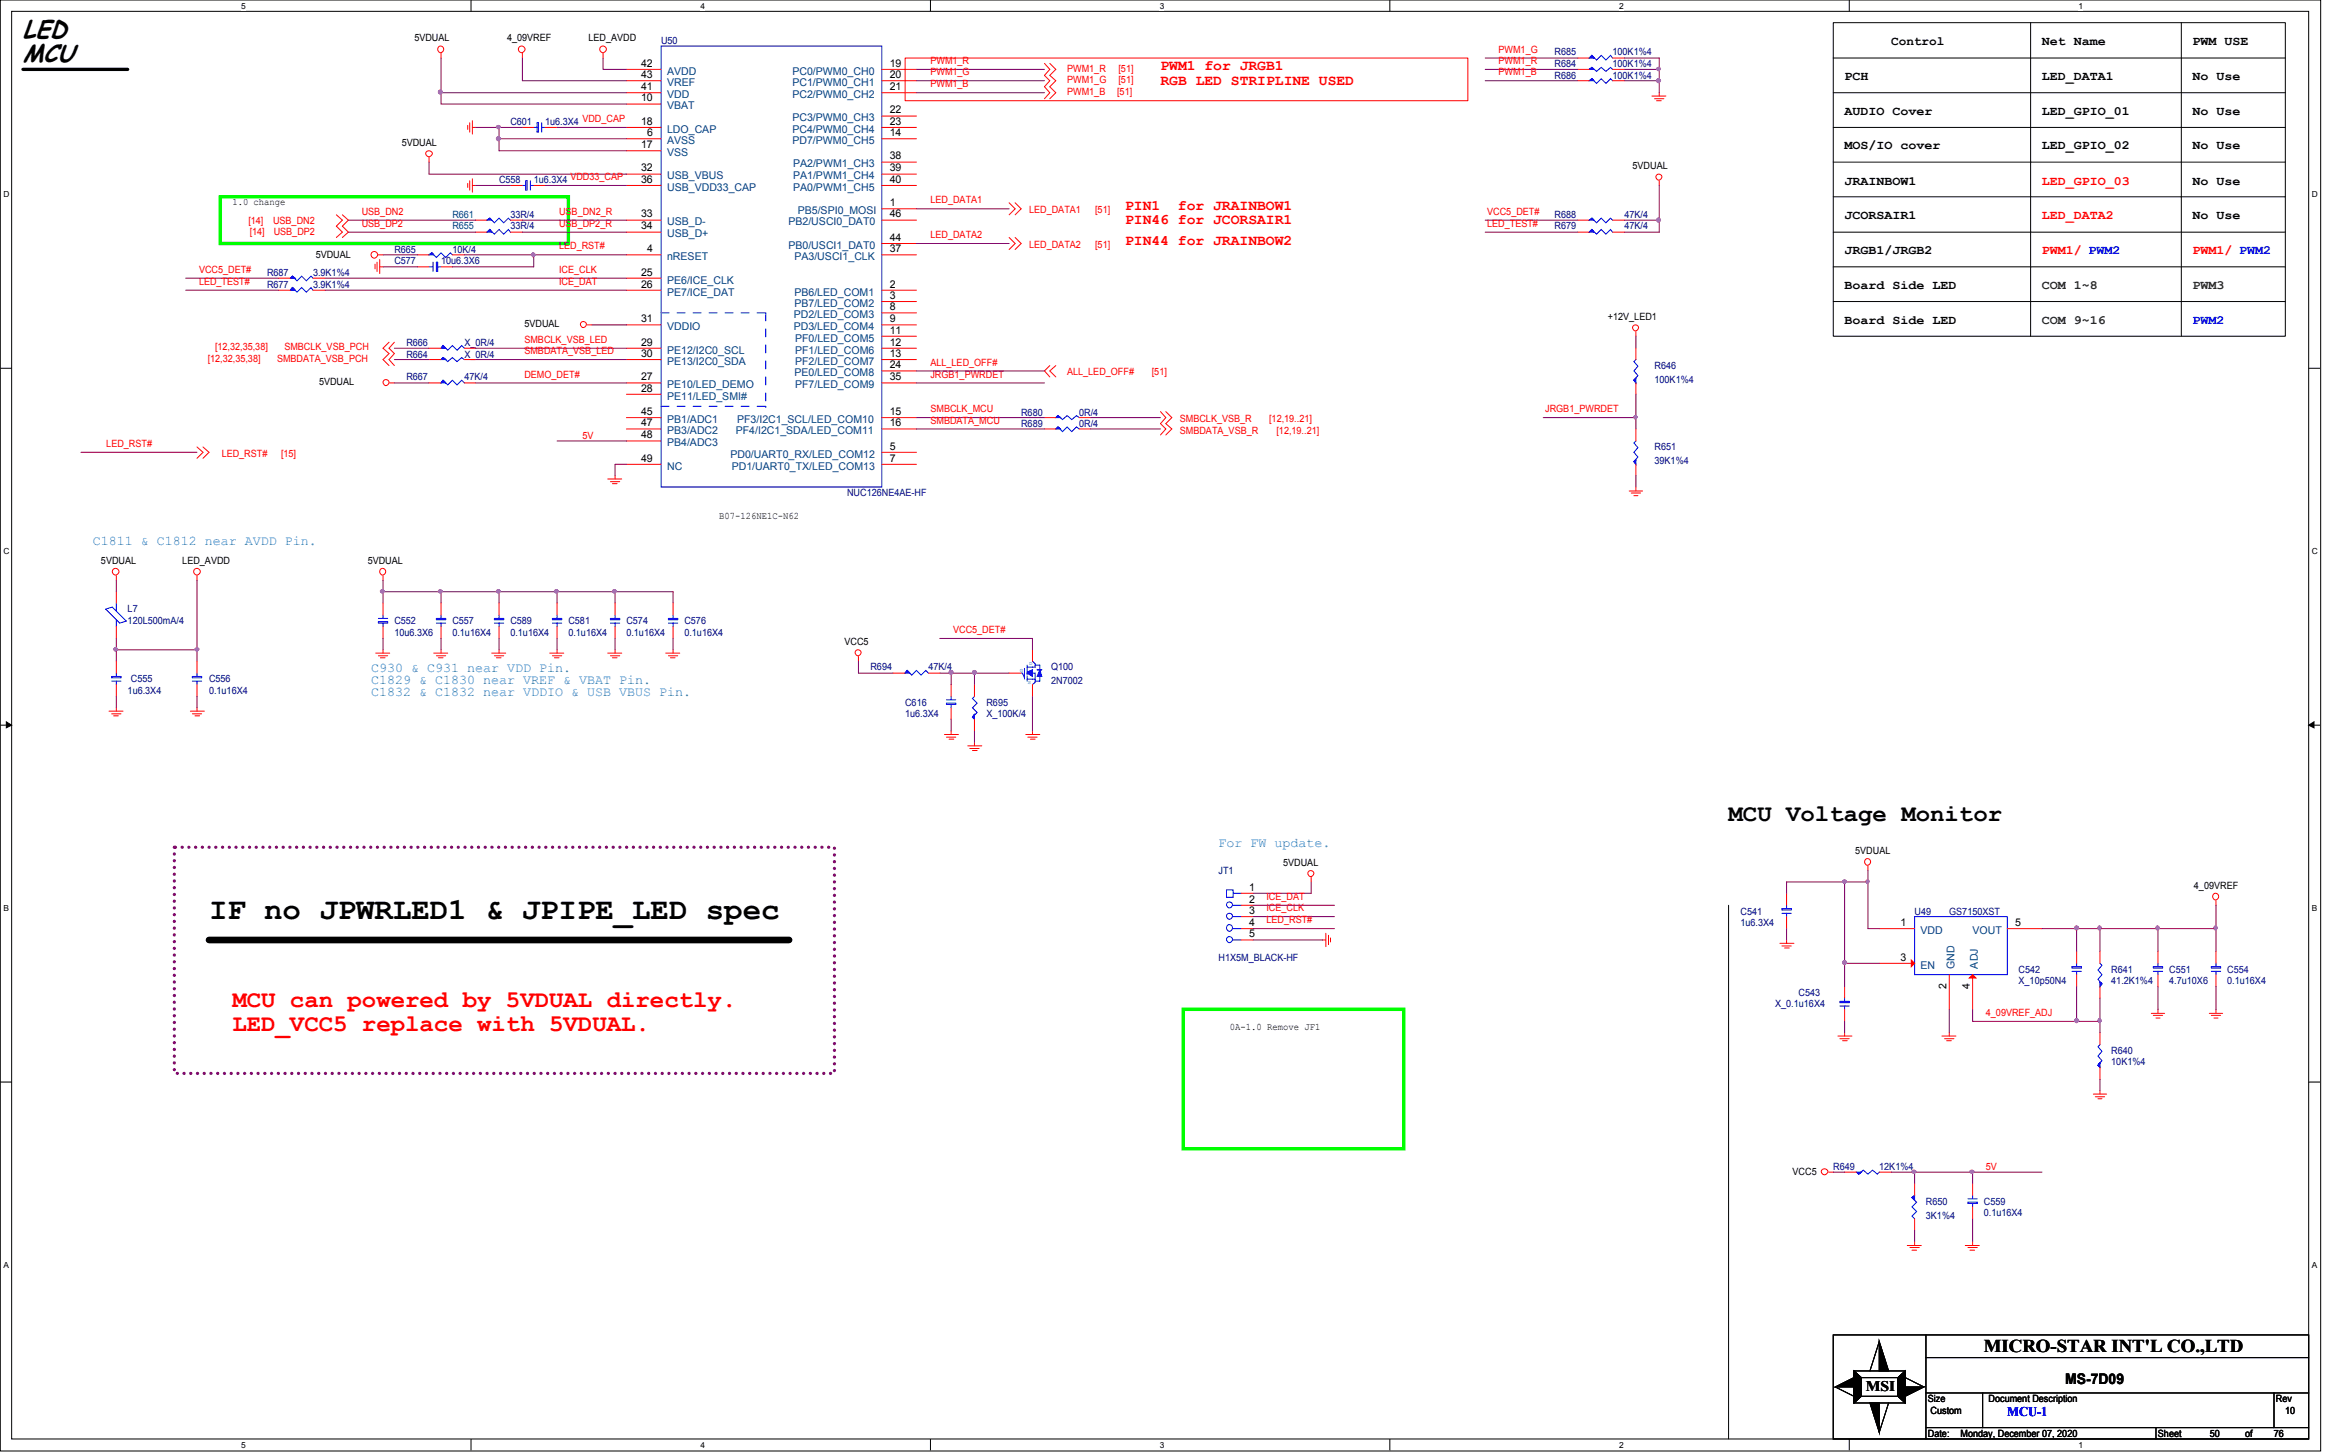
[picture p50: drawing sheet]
<svg xmlns="http://www.w3.org/2000/svg" width="296mm" height="185mm" viewBox="0 0 296 185" stroke-linecap="round" stroke-linejoin="round" font-family="sans-serif">
<defs><g id="words">
<text font-size="3.9" x="26.5" y="116.6">IF no JPWRLED1 &amp; JPIPE_LED spec</text>
<g font-size="3.2">
<text x="2.9" y="4.8">LED</text>
<text x="2.9" y="7.9">MCU</text>
</g>
<text font-size="3" x="219.5" y="104.1">MCU Voltage Monitor</text>
<g font-size="3" fill="#f00">
<text x="29.5" y="127.8">MCU can powered by 5VDUAL directly.</text>
<text x="29.5" y="130.8">LED_VCC5 replace with 5VDUAL.</text>
</g>
<text font-size="2.3" x="251.9" y="171.5">MICRO-STAR INT'L CO.,LTD</text>
<g font-size="1.9" fill="#f00">
<text x="147.4" y="8.9">PWM1 for JRGB1</text>
<text x="147.4" y="10.8">RGB LED STRIPLINE USED</text>
<text x="142.9" y="26.7">PIN1</text>
<text x="142.9" y="28.4">PIN46 for JCORSAIR1</text>
<text x="149.6" y="26.7">for JRAINBOW1</text>
<text x="142.9" y="31.1">PIN44 for JRAINBOW2</text>
</g>
<g font-size="1.9">
<text x="236.9" y="176.5">MSI</text>
<text x="262.3" y="175.6">MS-7D09</text>
</g>
<g font-size="1.7" fill="#0080ff">
<text x="11.8" y="69.2">C1811 &amp; C1812 near AVDD Pin.</text>
<text x="47.1" y="85.3">C930 &amp; C931 near VDD Pin.</text>
<text x="47.1" y="86.9">C1829 &amp; C1830 near VREF &amp; VBAT Pin.</text>
<text x="47.1" y="88.3">C1832 &amp; C1832 near VDDIO &amp; USB VBUS Pin.</text>
<text x="154.7" y="107.4">For FW update.</text>
</g>
<text font-size="1.7" fill="#00f" x="254.9" y="179.7">MCU-1</text>
<g font-size="1.6">
<text x="240.2" y="5.8">Control</text>
<text x="259.3" y="5.8">Net Name</text>
<text x="278.4" y="5.8">PWM USE</text>
<text x="234.2" y="10.2">PCH</text>
<text x="259.3" y="10.2">LED_DATA1</text>
<text x="278.4" y="10.2">No Use</text>
<text x="234.2" y="14.6">AUDIO Cover</text>
<text x="259.3" y="14.6">LED_GPIO_01</text>
<text x="278.4" y="14.6">No Use</text>
<text x="234.2" y="23.5">JRAINBOW1</text>
<text x="234.2" y="19">MOS/IO cover</text>
<text x="259.3" y="19">LED_GPIO_02</text>
<text x="278.4" y="23.5">No Use</text>
<text x="278.4" y="19">No Use</text>
<text x="234.2" y="27.9">JCORSAIR1</text>
<text x="278.4" y="27.9">No Use</text>
<text x="234.2" y="32.3">JRGB1/JRGB2</text>
<text x="234.2" y="36.7">Board Side LED</text>
<text x="234.2" y="41.1">Board Side LED</text>
</g>
<g font-size="1.6" fill="#f00">
<text x="259.3" y="23.5">LED_GPIO_03</text>
<text x="259.3" y="27.9">LED_DATA2</text>
<text x="259.3" y="32.3">PWM1/ PWM2</text>
<text x="278.4" y="32.3">PWM1/ PWM2</text>
</g>
<g font-size="1.6" fill="#008000">
<text x="259.3" y="36.7">COM 1~8</text>
<text x="259.3" y="41.1">COM 9~16</text>
<text x="278.4" y="36.7">PWM3</text>
</g>
<text font-size="1.6" fill="#00f" x="278.4" y="41.1">PWM2</text>
<g font-size="1.4">
<text x="81.4" y="9.9">43</text>
<text x="81.4" y="8.5">42</text>
<text x="81.4" y="11.4">41</text>
<text x="113" y="8.5">19</text>
<text x="113" y="9.9">20</text>
<text x="113" y="11.4">21</text>
<text x="81.4" y="15.8">18</text>
<text x="81.4" y="12.9">10</text>
<text x="82.2" y="17.3">6</text>
<text x="113" y="15.8">23</text>
<text x="113" y="17.3">14</text>
<text x="113" y="14.4">22</text>
<text x="81.4" y="18.8">17</text>
<text x="81.4" y="23.2">36</text>
<text x="81.4" y="21.8">32</text>
<text x="113" y="20.2">38</text>
<text x="113" y="21.8">39</text>
<text x="113" y="23.2">40</text>
<text x="81.4" y="29.1">34</text>
<text x="81.4" y="27.6">33</text>
<text x="113" y="26.2">1</text>
<text x="113" y="27.6">46</text>
<text x="81.4" y="35">25</text>
<text x="82.2" y="32">4</text>
<text x="113" y="32">37</text>
<text x="113" y="30.6">44</text>
<text x="81.4" y="40.9">31</text>
<text x="81.4" y="36.5">26</text>
<text x="113" y="39.4">8</text>
<text x="113" y="40.9">9</text>
<text x="113" y="36.5">2</text>
<text x="113" y="37.9">3</text>
<text x="81.4" y="43.9">29</text>
<text x="81.4" y="45.3">30</text>
<text x="113" y="46.7">24</text>
<text x="113" y="42.3">11</text>
<text x="113" y="43.9">12</text>
<text x="113" y="45.3">13</text>
<text x="81.4" y="52.7">45</text>
<text x="81.4" y="48.3">27</text>
<text x="81.4" y="49.7">28</text>
<text x="113" y="52.7">15</text>
<text x="113" y="48.3">35</text>
<text x="81.4" y="54.1">47</text>
<text x="81.4" y="55.6">48</text>
<text x="81.4" y="58.6">49</text>
<text x="113" y="58.6">7</text>
<text x="113" y="54.1">16</text>
<text x="113" y="57.1">5</text>
<text x="158.6" y="113">1</text>
<text x="158.6" y="114.6">2</text>
<text x="158.6" y="116">3</text>
<text x="158.6" y="117.5">4</text>
<text x="158.6" y="119">5</text>
<text x="241.3" y="117.5">1</text>
<text x="255.9" y="117.5">5</text>
<text x="241.3" y="121.9">3</text>
<text x="247.2" y="125.5" transform="rotate(-90 247.2 125.5)">2</text>
<text x="250.1" y="125.5" transform="rotate(-90 250.1 125.5)">4</text>
</g>
<g font-size="1.4" fill="#004080">
<text x="84.7" y="10.9">VREF</text>
<text x="84.7" y="9.5">AVDD</text>
<text x="100.6" y="9.5">PC0/PWM0_CH0</text>
<text x="100.6" y="10.9">PC1/PWM0_CH1</text>
<text x="84.7" y="16.8">LDO_CAP</text>
<text x="84.7" y="13.9">VBAT</text>
<text x="84.7" y="12.4">VDD</text>
<text x="100.6" y="16.8">PC4/PWM0_CH4</text>
<text x="100.6" y="15.4">PC3/PWM0_CH3</text>
<text x="100.6" y="12.4">PC2/PWM0_CH2</text>
<text x="84.7" y="18.3">AVSS</text>
<text x="84.7" y="19.8">VSS</text>
<text x="84.7" y="22.8">USB_VBUS</text>
<text x="100.6" y="18.3">PD7/PWM0_CH5</text>
<text x="100.7" y="21.3">PA2/PWM1_CH3</text>
<text x="100.7" y="22.8">PA1/PWM1_CH4</text>
<text x="84.7" y="28.6">USB_D-</text>
<text x="84.7" y="24.2">USB_VDD33_CAP</text>
<text x="100.1" y="28.6">PB2/USCI0_DAT0</text>
<text x="100.7" y="24.2">PA0/PWM1_CH5</text>
<text x="101.3" y="27.2">PB5/SPI0_MOSI</text>
<text x="84.7" y="33">nRESET</text>
<text x="84.7" y="30.1">USB_D+</text>
<text x="84.7" y="36">PE6/ICE_CLK</text>
<text x="100.1" y="31.6">PB0/USCI1_DAT0</text>
<text x="100.9" y="33">PA3/USCI1_CLK</text>
<text x="84.7" y="41.9">VDDIO</text>
<text x="84.7" y="37.5">PE7/ICE_DAT</text>
<text x="100.8" y="40.4">PD2/LED_COM3</text>
<text x="100.8" y="41.9">PD3/LED_COM4</text>
<text x="100.9" y="37.5">PB6/LED_COM1</text>
<text x="100.9" y="38.9">PB7/LED_COM2</text>
<text x="84.7" y="44.9">PE12/I2C0_SCL</text>
<text x="84.7" y="46.3">PE13/I2C0_SDA</text>
<text x="100.9" y="47.8">PE0/LED_COM8</text>
<text x="101" y="43.3">PF0/LED_COM5</text>
<text x="101" y="44.9">PF1/LED_COM6</text>
<text x="101" y="46.3">PF2/LED_COM7</text>
<text x="84.7" y="53.7">PB1/ADC1</text>
<text x="84.7" y="49.3">PE10/LED_DEMO</text>
<text x="84.7" y="50.7">PE11/LED_SMI#</text>
<text x="93.6" y="53.7">PF3/I2C1_SCL/LED_COM10</text>
<text x="101" y="49.3">PF7/LED_COM9</text>
<text x="84.7" y="55.1">PB3/ADC2</text>
<text x="84.7" y="56.6">PB4/ADC3</text>
<text x="84.7" y="59.6">NC</text>
<text x="92.7" y="58.1">PD0/UART0_RX/LED_COM12</text>
<text x="92.9" y="59.6">PD1/UART0_TX/LED_COM13</text>
<text x="93.4" y="55.1">PF4/I2C1_SDA/LED_COM11</text>
<text x="243.9" y="118.5">VDD</text>
<text x="250.5" y="118.5">VOUT</text>
<text x="243.9" y="122.9">EN</text>
<text x="248.2" y="122.9" transform="rotate(-90 248.2 122.9)">GND</text>
<text x="251.2" y="122.9" transform="rotate(-90 251.2 122.9)">ADJ</text>
</g>
<g font-size="1.3">
<text x="52.6" y="5.2">5VDUAL</text>
<text x="64.4" y="5.2">4_09VREF</text>
<text x="74.7" y="5.2">LED_AVDD</text>
<text x="51" y="18.5">5VDUAL</text>
<text x="207.3" y="21.5">5VDUAL</text>
<text x="29.5" y="26.1">1.0 change</text>
<text x="40.1" y="32.7">5VDUAL</text>
<text x="66.6" y="41.5">5VDUAL</text>
<text x="204.2" y="40.6">+12V_LED1</text>
<text x="40.5" y="48.9">5VDUAL</text>
<text x="91.3" y="65.9">B07-126NE1C-N62</text>
<text x="12.8" y="71.5">5VDUAL</text>
<text x="23.2" y="71.5">LED_AVDD</text>
<text x="46.7" y="71.5">5VDUAL</text>
<text x="107.2" y="81.9">VCC5</text>
<text x="162.9" y="109.9">5VDUAL</text>
<text x="235.6" y="108.4">5VDUAL</text>
<text x="278.6" y="112.9">4_09VREF</text>
<text x="156.2" y="130.7">0A-1.0 Remove JF1</text>
<text x="227.6" y="149.1">VCC5</text>
<text x="244.8" y="178">Size</text>
<text x="245.1" y="179.4">Custom</text>
<text x="252.5" y="178">Document Description</text>
<text x="289" y="178">Rev</text>
<text x="290.2" y="179.4">10</text>
<text x="244.8" y="182.4">Date:</text>
<text x="249" y="182.4">Monday, December 07, 2020</text>
<text x="274" y="182.4">Sheet</text>
<text x="280.6" y="182.4">50</text>
<text x="285.1" y="182.4">of</text>
<text x="288.8" y="182.4">76</text>
</g>
<g font-size="1.3" fill="#000080">
<text x="83.9" y="5.6">U50</text>
<text x="197.4" y="10">R686</text>
<text x="197.4" y="7">R685</text>
<text x="197.4" y="8.6">R684</text>
<text x="204.8" y="10">100K1%4</text>
<text x="204.8" y="7">100K1%4</text>
<text x="204.8" y="8.6">100K1%4</text>
<text x="64.8" y="15.9">C601</text>
<text x="69.2" y="15.9">1u6.3X4</text>
<text x="63.4" y="23.3">C558</text>
<text x="67.8" y="23.3">1u6.3X4</text>
<text x="64.8" y="29.1">33R/4</text>
<text x="64.8" y="27.7">33R/4</text>
<text x="197.4" y="27.7">R688</text>
<text x="197.4" y="29.1">R679</text>
<text x="206.3" y="27.7">47K/4</text>
<text x="206.3" y="29.1">47K/4</text>
<text x="33.9" y="35.1">R687</text>
<text x="39.7" y="35.1">3.9K1%4</text>
<text x="50.1" y="32.1">R665</text>
<text x="50.1" y="33.5">C577</text>
<text x="56" y="33.5">10u6.3X6</text>
<text x="57.4" y="32.1">10K/4</text>
<text x="33.9" y="36.5">R677</text>
<text x="39.7" y="36.5">3.9K1%4</text>
<text x="51.6" y="45.4">R664</text>
<text x="51.6" y="43.9">R666</text>
<text x="59" y="45.4">X_0R/4</text>
<text x="59" y="43.9">X_0R/4</text>
<text x="210.1" y="46.8">R646</text>
<text x="51.6" y="48.3">R667</text>
<text x="59" y="48.3">47K/4</text>
<text x="129.7" y="52.7">R680</text>
<text x="137" y="52.7">0R/4</text>
<text x="210.1" y="48.6">100K1%4</text>
<text x="129.7" y="54.2">R689</text>
<text x="137" y="54.2">0R/4</text>
<text x="210.1" y="57.1">R651</text>
<text x="210.1" y="58.9">39K1%4</text>
<text x="107.6" y="63">NUC126NE4AE-HF</text>
<text x="16.2" y="77.7">L7</text>
<text x="16.2" y="79.2">120L500mA/4</text>
<text x="50.1" y="79.2">C552</text>
<text x="50.1" y="80.7">10u6.3X6</text>
<text x="57.4" y="79.2">C557</text>
<text x="57.4" y="80.7">0.1u16X4</text>
<text x="64.8" y="79.2">C589</text>
<text x="64.8" y="80.7">0.1u16X4</text>
<text x="72.2" y="79.2">C581</text>
<text x="72.2" y="80.7">0.1u16X4</text>
<text x="79.5" y="79.2">C574</text>
<text x="79.5" y="80.7">0.1u16X4</text>
<text x="86.9" y="79.2">C576</text>
<text x="86.9" y="80.7">0.1u16X4</text>
<text x="16.2" y="88.1">1u6.3X4</text>
<text x="16.6" y="86.6">C555</text>
<text x="26.5" y="86.6">C556</text>
<text x="26.5" y="88.1">0.1u16X4</text>
<text x="110.5" y="85.1">R694</text>
<text x="114.9" y="89.6">C616</text>
<text x="117.9" y="85.1">47K/4</text>
<text x="125.3" y="89.6">R695</text>
<text x="133.5" y="85.1">Q100</text>
<text x="133.5" y="86.9">2N7002</text>
<text x="114.9" y="91">1u6.3X4</text>
<text x="125.3" y="91">X_100K/4</text>
<text x="154.7" y="110.9">JT1</text>
<text x="221" y="116.1">C541</text>
<text x="221" y="117.5">1u6.3X4</text>
<text x="243.1" y="116.1">U49</text>
<text x="247.5" y="116.1">GS7150XST</text>
<text x="154.7" y="121.9">H1X5M_BLACK-HF</text>
<text x="256.3" y="123.4">C542</text>
<text x="256.3" y="124.9">X_10p50N4</text>
<text x="268.1" y="123.4">R641</text>
<text x="268.1" y="124.9">41.2K1%4</text>
<text x="275.5" y="123.4">C551</text>
<text x="275.5" y="124.9">4.7u10X6</text>
<text x="282.8" y="123.4">C554</text>
<text x="282.8" y="124.9">0.1u16X4</text>
<text x="225.4" y="127.8">X_0.1u16X4</text>
<text x="228.4" y="126.4">C543</text>
<text x="268.1" y="133.8">R640</text>
<text x="268.1" y="135.2">10K1%4</text>
<text x="232.8" y="148.5">R649</text>
<text x="238.6" y="148.5">12K1%4</text>
<text x="244.6" y="152.9">R650</text>
<text x="244.6" y="154.7">3K1%4</text>
<text x="251.9" y="152.9">C559</text>
<text x="251.9" y="154.3">0.1u16X4</text>
</g>
<g font-size="1.3" fill="#f00">
<text x="118.1" y="8.1">PWM1_R</text>
<text x="118.1" y="9.6">PWM1_G</text>
<text x="118.1" y="11.1">PWM1_B</text>
<text x="135.5" y="9.1">PWM1_R</text>
<text x="135.5" y="10.6">PWM1_G</text>
<text x="142" y="9.1">[51]</text>
<text x="142" y="10.6">[51]</text>
<text x="190.3" y="6.7">PWM1_G</text>
<text x="190.3" y="8.1">PWM1_R</text>
<text x="190.3" y="9.6">PWM1_B</text>
<text x="74" y="15.5">VDD_CAP</text>
<text x="135.5" y="12">PWM1_B</text>
<text x="141.9" y="12">[51]</text>
<text x="72.4" y="22.9">VDD33_CAP</text>
<text x="31.5" y="28.4">[14]</text>
<text x="31.7" y="29.9">[14]</text>
<text x="34.7" y="28.4">USB_DN2</text>
<text x="34.8" y="29.9">USB_DP2</text>
<text x="45.9" y="27.3">USB_DN2</text>
<text x="45.9" y="28.8">USB_DP2</text>
<text x="71" y="28.8">USB_DP2_R</text>
<text x="71" y="27.3">USB_DN2_R</text>
<text x="118.1" y="25.8">LED_DATA1</text>
<text x="130.7" y="27.1">LED_DATA1</text>
<text x="139.1" y="27.1">[51]</text>
<text x="188.8" y="27.3">VCC5_DET#</text>
<text x="188.8" y="28.8">LED_TEST#</text>
<text x="25.3" y="34.6">VCC5_DET#</text>
<text x="71" y="31.7">LED_RST#</text>
<text x="71" y="34.6">ICE_CLK</text>
<text x="118.1" y="30.2">LED_DATA2</text>
<text x="130.7" y="31.5">LED_DATA2</text>
<text x="139.1" y="31.5">[51]</text>
<text x="25.3" y="36.2">LED_TEST#</text>
<text x="71" y="36.2">ICE_DAT</text>
<text x="26.4" y="46">[12,32,35,38]</text>
<text x="27.3" y="44.4">[12,32,35,38]</text>
<text x="35.2" y="46">SMBDATA_VSB_PCH</text>
<text x="36.1" y="44.4">SMBCLK_VSB_PCH</text>
<text x="66.6" y="43.5">SMBCLK_VSB_LED</text>
<text x="66.6" y="45">SMBDATA_VSB_LED</text>
<text x="66.6" y="47.9">DEMO_DET#</text>
<text x="118.1" y="47.9">JRGB1_PWRDET</text>
<text x="118.1" y="46.4">ALL_LED_OFF#</text>
<text x="135.5" y="47.6">ALL_LED_OFF#</text>
<text x="146.3" y="47.6">[51]</text>
<text x="118.1" y="52.3">SMBCLK_MCU</text>
<text x="118.1" y="53.8">SMBDATA_MCU</text>
<text x="149.8" y="53.6">SMBCLK_VSB_R</text>
<text x="161.2" y="53.6">[12,19..21]</text>
<text x="196.2" y="52.3">JRGB1_PWRDET</text>
<text x="13.5" y="56.7">LED_RST#</text>
<text x="28.1" y="58">LED_RST#</text>
<text x="35.7" y="58">[15]</text>
<text x="74" y="55.7">5V</text>
<text x="149.8" y="55">SMBDATA_VSB_R</text>
<text x="162.1" y="55">[12,19..21]</text>
<text x="121" y="80.3">VCC5_DET#</text>
<text x="160.8" y="115.7">ICE_CLK</text>
<text x="160.8" y="117.2">LED_RST#</text>
<text x="160.8" y="114.2">ICE_DAT</text>
<text x="252.2" y="128.9">4_09VREF_ADJ</text>
<text x="252.2" y="148.5">5V</text>
</g>
<g font-size="1.3" fill="#004080">
<text x="57.4" y="29.1">R655</text>
<text x="57.4" y="27.7">R661</text>
</g>
<g font-size="1.1">
<text x="30.6" y="1.1">5</text>
<text x="88.9" y="1.1">4</text>
<text x="147.3" y="1.1">3</text>
<text x="205.6" y="1.1">2</text>
<text x="263.9" y="1.1">1</text>
<text x=".5" y="25">D</text>
<text x="293.6" y="25">D</text>
<text x=".5" y="70.3">C</text>
<text x="293.6" y="70.3">C</text>
<text x=".5" y="115.6">B</text>
<text x="293.6" y="115.6">B</text>
<text x=".5" y="160.9">A</text>
<text x="293.6" y="160.9">A</text>
<text x="30.6" y="183.7">5</text>
<text x="88.9" y="183.7">4</text>
<text x="147.3" y="183.7">3</text>
<text x="205.6" y="183.7">2</text>
<text x="263.9" y="183.7">1</text>
</g>
<g font-size=".7" fill="#00f">
<text x="129.5" y="85.3">G</text>
<text x="130.5" y="86.8">S</text>
<text x="130.7" y="84.4">D</text>
</g>
</g></defs>
<path d="M0 0h294.7v184.2h-294.7zM1.5 1.4h291.7v181.2h-291.7z" fill="none" stroke="#000" stroke-width=".13"/>
<g fill="#fff">
<path d="M30.6 .2h.5v1.2h-.5z"/>
<path d="M30.6 182.8h.5v1.2h-.5z"/>
</g>
<path d="M59.8 0v1.4M59.8 182.6v1.5" fill="none" stroke="#000" stroke-width=".13"/>
<g fill="#fff">
<path d="M88.9 .2h.5v1.2h-.5z"/>
<path d="M88.9 182.8h.5v1.2h-.5z"/>
</g>
<path d="M118.2 0v1.4M118.2 182.6v1.5" fill="none" stroke="#000" stroke-width=".13"/>
<g fill="#fff">
<path d="M147.3 .2h.5v1.2h-.5z"/>
<path d="M147.3 182.8h.5v1.2h-.5z"/>
</g>
<path d="M176.5 0v1.4M176.5 182.6v1.5" fill="none" stroke="#000" stroke-width=".13"/>
<g fill="#fff">
<path d="M205.6 .2h.5v1.2h-.5z"/>
<path d="M205.6 182.8h.5v1.2h-.5z"/>
</g>
<path d="M234.8 0v1.4M234.8 182.6v1.5" fill="none" stroke="#000" stroke-width=".13"/>
<g fill="#fff">
<path d="M264 .2h.5v1.2h-.5z"/>
<path d="M264 182.8h.5v1.2h-.5z"/>
<path d="M.5 24h.6v1.2h-.6z"/>
<path d="M293.6 24h.6v1.2h-.6z"/>
<path d="M.5 69.3h.6v1.2h-.6z"/>
<path d="M293.6 69.3h.6v1.2h-.6z"/>
</g>
<path d="M0 46.7h1.5M293.2 46.7h1.4" fill="none" stroke="#000" stroke-width=".13"/>
<g fill="#fff">
<path d="M.5 114.6h.6v1.2h-.6z"/>
<path d="M293.6 114.6h.6v1.2h-.6z"/>
</g>
<path d="M0 92h1.5M.8 91.6l.7 .4-.7 .4zM293.2 92h1.4M293.2 92l.6-.4v.8z" fill="none" stroke="#000" stroke-width=".13"/>
<path d="M.8 91.6l.7 .4-.7 .4zM293.2 92l.6-.4v.8z" fill="#000"/>
<g fill="#fff">
<path d="M.5 159.9h.6v1.2h-.6z"/>
<path d="M293.6 159.9h.7v1.2h-.7z"/>
</g>
<g fill="none" stroke="#000" stroke-width=".13">
<path d="M232.8 7.4h57.4M232.8 11.8h57.4M232.8 16.2h57.4M232.8 2.9h57.4v39.8h-57.4zM257.9 2.9v39.8M277 2.9v39.8M232.8 20.6h57.4M232.8 25h57.4M232.8 29.5h57.4M232.8 33.9h57.4M232.8 38.3h57.4M219.5 114.9v67.7"/>
<path d="M0 137.3h1.5M293.2 137.3h1.4M232.8 169.4h60.4v13.2h-60.4zM233 176l2.4-1.2v1.2zM233 176l2.4 1.2M235.4 174l.9 .8v2.4l-.9 .9zM235.4 174l.9 .8M235.4 174h6.5v4.1h-6.5zM236.3 177.2l-.9 .9M236.3 174.8h4.7v2.4h-4.7zM237.4 178.1h1.2v3.7zM238.6 170.3l1.2 3.7h-1.2z"/>
<path d="M238.6 170.3l-1.2 3.7M239.8 178.1l-1.2 3.7M241 174.8l.9-.8v4.1l-.9-.9zM241 177.2l.9 .9M241.9 174.8l2.4 1.2M241.9 176h2.4l-2.4 1.2zM241.9 174l-.9 .8M244.6 172.3h48.6M244.6 169.4v13.2M244.6 176.8h48.6M251.8 176.8v4.4M288.8 176.8v4.4"/>
<path d="M244.6 181.2h48.6M273.8 181.2v1.4"/>
</g>
<path d="M2.9 8.8h13.3" fill="none" stroke="#000" stroke-width=".42"/>
<g fill="none" stroke="#f00" stroke-width=".13">
<path d="M54.5 20v.6M56 6.8v.6M59.4 15.9v.5M59.6 15.6v1.2M60 16.2h.4M60 15.3v1.7M66.3 6.8v.6M76.6 6.8v.6M114.9 7.4h71.5v5.4h-71.5zM132.6 8l.7 .8-.7 .8 .7 .6-.7 .8 .7 .8-.7 .7M133.3 8l.8 .8-.8 .8 .8 .6-.8 .8 .8 .8-.8 .7M209.8 12.2h1.7"/>
<path d="M210.1 12.5h1.2M210.4 12.8h.5M210.7 11.8v.4M42.7 27.3l.8 .6-.8 .8 .8 .8-.8 .6M43.5 27.3l.7 .6-.7 .8 .7 .8-.7 .6M47.6 33.5v.6M47.9 33.3v1.2M48 32.3h.6M48.2 33.9h.4M48.2 32.9v1.8M59.4 23.3v.5M59.6 22.9v1.2"/>
<path d="M60 23.5h.4M60 22.7v1.7M128.1 25.7l.8 .8-.8 .8M128.1 30.1l.8 .8-.8 .8M128.9 25.7l.8 .8-.8 .8M128.9 30.1l.8 .8-.8 .8M210.7 22.9v.6M25 56.7l.8 .7-.8 .8M25.8 56.7l.7 .7-.7 .8M49.4 43.4l-.8 .8 .8 .7-.8 .7 .8 .8M49.5 48.6h.6M50.1 43.4l-.7 .8 .7 .7-.7 .7 .7 .8"/>
<path d="M74.5 41.2h.6M133.3 46.4l-.7 .7 .7 .7M134.1 46.4l-.8 .7 .8 .7M147.4 52.2l.6 .8-.6 .8 .6 .6-.6 .8M148 52.2l.8 .8-.8 .8 .8 .6-.8 .8M207.7 42.1v.6M14.8 73.1v.6M25 73.1v.6M48.6 73.1v.6M77.2 60.8h1.8M77.5 61.1h1.2M77.8 61.4h.6"/>
<path d="M78.1 60.4v.4M206.9 62.3h1.7M207.1 62.6h1.2M207.5 62.9h.5M207.7 61.8v.5M13.8 90.3h1.8M14.2 90.6h1.2M14.4 90.8h.6M14.8 89.8v.5M24.2 90.3h1.7M24.4 90.6h1.2M24.8 90.8h.6"/>
<path d="M25 89.8v.5M47.7 82.9h1.8M48 83.2h1.2M48.3 83.5h.6M48.6 82.5v.4M55.1 82.9h1.8M55.4 83.2h1.2M55.7 83.5h.6M56 82.5v.4M62.4 82.9h1.8M62.8 83.2h1.2M63 83.5h.6"/>
<path d="M63.4 82.5v.4M69.8 82.9h1.8M70.1 83.2h1.2M70.4 83.5h.6M70.7 82.5v.4M77.2 82.9h1.8M77.5 83.2h1.2M77.8 83.5h.6M78.1 82.5v.4M84.5 82.9h1.8M84.9 83.2h1.2M85.1 83.5h.6"/>
<path d="M85.5 82.5v.4M109 83.3v.6M119.9 93.2h1.8M120.2 93.6h1.2M120.5 93.8h.6M120.8 92.8v.4M122.9 94.7h1.8M123.1 95h1.2M123.5 95.3h.6M123.7 94.2v.5M130.3 93.2h1.7M130.5 93.6h1.2"/>
<path d="M130.9 93.8h.5M131.1 92.8v.4M166.5 111.3v.6M167.9 119.3h.5M168.4 118.5v1.6M168.7 118.7v1.2M169 119v.6M226 119.7h1.8M226.9 119.3v.4M237.2 109.9v.6M281.4 114.3v.6M226.3 120.1h1.2"/>
<path d="M226.6 120.3h.6M233.4 131.5h1.8M233.6 131.8h1.2M234 132.1h.6M234.2 131.1v.4M246.6 131.5h1.8M246.9 131.8h1.2M247.2 132.1h.6M247.5 131.1v.4M265.8 138.9h1.7M266.1 139.2h1.2M266.4 139.4h.5"/>
<path d="M266.7 138.4v.5M273.2 128.6h1.7M273.4 128.9h1.2M273.8 129.2h.5M274 128.1v.5M280.5 128.6h1.7M280.8 128.9h1.2M281.1 129.2h.5M281.4 128.1v.5M232.2 148.8h.6M242.2 158.1h1.8M242.5 158.3h1.2"/>
<path d="M242.8 158.7h.6M243.1 157.6v.5M249.6 158.1h1.7M249.9 158.3h1.2M250.2 158.7h.5M250.5 157.6v.5"/>
<circle cx="54.5" cy="19.5" r=".4"/>
<circle cx="55.9" cy="6.3" r=".4"/>
<circle cx="66.2" cy="6.3" r=".42"/>
<circle cx="76.6" cy="6.3" r=".42"/>
<circle cx="47.5" cy="32.3" r=".42"/>
<circle cx="210.7" cy="22.5" r=".38"/>
<circle cx="49" cy="48.5" r=".38"/>
<circle cx="74.1" cy="41.2" r=".38"/>
<circle cx="207.7" cy="41.6" r=".38"/>
<circle cx="14.7" cy="72.6" r=".42"/>
<circle cx="25" cy="72.6" r=".42"/>
<circle cx="48.6" cy="72.6" r=".4"/>
<circle cx="109" cy="82.8" r=".38"/>
<circle cx="166.5" cy="110.9" r=".38"/>
<circle cx="237.1" cy="109.4" r=".4"/>
<circle cx="281.3" cy="113.8" r=".4"/>
<circle cx="231.7" cy="148.7" r=".4"/>
</g>
<path d="M22.1 107.5h83.9v28.7h-83.9z" fill="none" stroke="#800080" stroke-width=".42" stroke-dasharray="0 .8"/>
<path d="M26.5 119.3h73.7" fill="none" stroke="#000" stroke-width=".85"/>
<path d="M28 25h44.2v5.9h-44.2zM150.2 128.1h28.1v17.7h-28.1z" fill="none" stroke="#0f0" stroke-width=".42"/>
<g fill="#000">
<path d="M233 176l2.4-1.2v1.2zM238.6 170.3l1.2 3.7h-1.2zM241.9 176h2.4l-2.4 1.2zM237.4 178.1h1.2v3.7z"/>
<path d="M235.4 174l.9 .8v2.4l-.9 .9z" fill-rule="evenodd"/>
<path d="M235.4 174l.9 .8v2.4l-.9 .9z" fill-rule="evenodd"/>
<path d="M235.4 174l.9 .8v2.4l-.9 .9z" fill-rule="evenodd"/>
<path d="M241 174.8l.9-.8v4.1l-.9-.9z" fill-rule="evenodd"/>
<path d="M241 174.8l.9-.8v4.1l-.9-.9z" fill-rule="evenodd"/>
<path d="M241 174.8l.9-.8v4.1l-.9-.9z" fill-rule="evenodd"/>
</g>
<path d="M61.8 29.5l.4-.4 .6 .6 .6-.6 .6 .6 .6-.6 .2 .4" fill="none" stroke="#00f" stroke-width=".13"/>
<path d="M62.2 29.1l.2 .4h-.6l.4-.4 .2 .4z" fill-rule="evenodd" fill="#00f"/>
<path d="M62.2 29.1l.2 .4h-.6l.4-.4 .2 .4zM201.8 27.9l.3-.2 .6 .6 .6-.6 .6 .6 .6-.6 .3 .2M55.4 78.5h1.2v.2h-1.2zM55.4 79.1h1.2M56 78.1v.4M56 79.1v.4" fill="none" stroke="#00f" stroke-width=".13"/>
<path d="M60.4 29.5h1.4M64.8 29.5h1.5M56 76.5v1.6M56 79.5v1.5" fill="none" stroke="#f00" stroke-width=".13"/>
<path d="M201.8 27.9l.3-.2 .3 .2-.3-.2 .3 .2z" fill-rule="evenodd" fill="#00f"/>
<path d="M36.9 35.3l.2-.2 .6 .5 .6-.5 .6 .5 .6-.5 .2 .2M201.8 27.9l.3-.2 .3 .2-.3-.2 .3 .2zM48 78.9h1.2v.2h-1.2zM48 78.5h1.2M48.6 79.1v.4M48.6 78.1v.4" fill="none" stroke="#00f" stroke-width=".13"/>
<path d="M200.4 27.9h1.4M204.8 27.9h1.5M48.6 79.5v1.5M48.6 76.5v1.6" fill="none" stroke="#f00" stroke-width=".13"/>
<path d="M37.1 35.1l.4 .2h-.6l.2-.2 .4 .2z" fill-rule="evenodd" fill="#00f"/>
<path d="M201.8 10.2l.3-.2 .6 .6 .6-.6 .6 .6 .6-.6 .3 .2M37.1 35.1l.4 .2h-.6l.2-.2 .4 .2z" fill="none" stroke="#00f" stroke-width=".13"/>
<path d="M35.3 35.3h1.6M39.7 35.3h1.6" fill="none" stroke="#f00" stroke-width=".13"/>
<path d="M201.8 10.2l.3-.2 .3 .2-.3-.2 .3 .2z" fill-rule="evenodd" fill="#00f"/>
<path d="M201.8 10.2l.3-.2 .3 .2-.3-.2 .3 .2zM56 45.6l.3-.2 .6 .5 .5-.5 .6 .5 .6-.5 .4 .2" fill="none" stroke="#00f" stroke-width=".13"/>
<path d="M200.4 10.2h1.4M204.8 10.2h1.5" fill="none" stroke="#f00" stroke-width=".13"/>
<path d="M56.3 45.4l.3 .2h-.6l.3-.2 .3 .2z" fill-rule="evenodd" fill="#00f"/>
<g fill="none" stroke="#00f" stroke-width=".13">
<path d="M67.8 16.2h.4M68.2 15.6h.2v1.2h-.2zM68.8 15.6v1.2M68.8 16.2h.4M83.9 5.8h28.1v56h-28.1zM56.3 45.4l.3 .2h-.6l.3-.2 .3 .2zM24.4 85.9h1.2v.1h-1.2zM24.4 86.4h1.2M25 85.4v.5M25 86.4v.5M120.2 89.2h1.2v.2h-1.2zM120.2 88.8h1.2"/>
<path d="M120.8 89.4v.4M120.8 88.4v.4M280.8 122.7h1.2v.2h-1.2zM280.8 123.3h1.2M281.4 122.3v.4M281.4 123.3v.4M235.8 148.8l.2 .2 .6-.5 .6 .5 .6-.5 .6 .5 .2-.2"/>
</g>
<g fill="none" stroke="#f00" stroke-width=".13">
<path d="M66.3 16.2h1.5M69.2 16.2h1.5M79.5 16.2h4.4M79.5 17.6h4.4M79.5 19.1h4.4M79.5 10.2h4.4M79.5 13.2h4.4M79.5 8.8h4.4M79.5 11.8h4.4M112 16.2h4.4M112 17.6h4.4M112 14.7h4.4"/>
<path d="M112 8.8h4.4M112 10.2h4.4M112 11.8h4.4M79.5 32.3h4.4M79.5 29.5h4.4M79.5 27.9h4.4M79.5 23.5h4.4M79.5 22.1h4.4M79.5 35.3h4.4M79.5 36.8h4.4M112 26.5h4.4M112 20.6h4.4"/>
<path d="M112 22.1h4.4M112 23.5h4.4M112 39.7h4.4M112 30.9h4.4M112 36.8h4.4M112 38.3h4.4M112 32.3h4.4M112 27.9h4.4M54.5 45.6h1.5M59 45.6h1.4M79.5 41.2h4.4M79.5 44.2h4.4"/>
<path d="M79.5 45.6h4.4M79.5 54.4h4.4M79.5 53h4.4M79.5 48.6h4.4M79.5 50h4.4M79.5 56h4.4M79.5 58.9h4.4M112 58.9h4.4M112 57.4h4.4M112 41.2h4.4M112 42.7h4.4M112 44.2h4.4"/>
<path d="M112 45.6h4.4M112 53h4.4M112 54.4h4.4M112 47.1h4.4M112 48.6h4.4M25 83.9v1.5M25 86.9v1.5M120.8 89.8v1.5M120.8 86.9v1.5M281.4 120.7v1.6M281.4 123.7v1.5"/>
</g>
<path d="M83.9 39.7h13.3M97.2 39.7v11.9M97.2 39.7h.1M83.9 51.6h13.3M97.2 51.6h.1" fill="none" stroke="#fff" stroke-width=".13" stroke-dasharray="1 1 1 1 1 1 1 1"/>
<path d="M83.9 39.7h13.3M97.2 39.7v11.9M97.2 39.7h.1M83.9 51.6h13.3M97.2 51.6h.1" fill="none" stroke="#00f" stroke-width=".13" stroke-dasharray="1 1 1 1 1 1 1 1"/>
<path d="M235.8 148.8h.5l-.3 .2 .3-.2-.3 .2z" fill-rule="evenodd" fill="#00f"/>
<path d="M54.5 32.3l.3-.2 .6 .6 .6-.6 .6 .6 .6-.6 .2 .2M235.8 148.8h.5l-.3 .2 .3-.2-.3 .2z" fill="none" stroke="#00f" stroke-width=".13"/>
<path d="M234.2 148.8h1.6M238.6 148.8h1.6" fill="none" stroke="#f00" stroke-width=".13"/>
<path d="M54.5 32.3l.3-.2 .3 .2-.3-.2 .3 .2z" fill-rule="evenodd" fill="#00f"/>
<path d="M54.5 32.3l.3-.2 .3 .2-.3-.2 .3 .2zM243.1 116.3h11.8v7.4h-11.8zM273.4 122.7h1.2v.2h-1.2zM273.4 123.3h1.2M274 122.3v.4M274 123.3v.4" fill="none" stroke="#00f" stroke-width=".13"/>
<path d="M53 32.3h1.5M57.4 32.3h1.6M238.6 117.9h4.5M254.9 117.9h4.4M247.5 123.7v4.4M274 120.7v1.6M274 123.7v1.5" fill="none" stroke="#f00" stroke-width=".13"/>
<path d="M242.7 121.8l.4 .5-.4 .4z" fill="#f00"/>
<path d="M238.6 122.3h4.5M242.7 121.8l.4 .5-.4 .4z" fill="none" stroke="#f00" stroke-width=".13"/>
<path d="M250.1 124.1l.4-.4 .4 .4z" fill="#f00"/>
<path d="M250.1 124.1l.4-.4 .4 .4zM250.5 123.7v4.4" fill="none" stroke="#f00" stroke-width=".13"/>
<path d="M243.1 151.7l-.3 .3 .6 .6-.6 .6 .6 .6-.6 .6 .3 .3" fill="none" stroke="#00f" stroke-width=".13"/>
<path d="M242.8 152l.3-.3v.6z" fill-rule="evenodd" fill="#00f"/>
<path d="M201.8 29.5l.3-.4 .6 .6 .6-.6 .6 .6 .6-.6 .3 .4M242.8 152l.3-.3v.6z" fill="none" stroke="#00f" stroke-width=".13"/>
<path d="M243.1 150.2v1.5M243.1 154.7v1.4" fill="none" stroke="#f00" stroke-width=".13"/>
<path d="M202.1 29.1l.3 .4h-.6l.3-.4 .3 .4z" fill-rule="evenodd" fill="#00f"/>
<path d="M202.1 29.1l.3 .4h-.6l.3-.4 .3 .4zM266.7 132.6l-.3 .2 .5 .6-.5 .6 .5 .6-.5 .6 .3 .3" fill="none" stroke="#00f" stroke-width=".13"/>
<path d="M200.4 29.5h1.4M204.8 29.5h1.5" fill="none" stroke="#f00" stroke-width=".13"/>
<path d="M266.7 134.9v.6l-.3-.3z" fill-rule="evenodd" fill="#00f"/>
<g fill="none" stroke="#00f" stroke-width=".13">
<path d="M54.5 33.9h.5M55 33.3v1.2M55.4 33.3h.2v1.2h-.2zM55.6 33.9h.4M62.8 78.5h1.2v.2h-1.2zM62.8 79.1h1.2M63.4 78.1v.4M63.4 79.1v.4M14.2 86.4h1.2M14.2 85.9h1.2v.1h-1.2zM14.8 85.4v.5M14.8 86.4v.5"/>
<path d="M155.7 112.9h.9v1h-.9zM156.6 113.4h1M156.6 114.9h1M156.6 116.3h1M156.6 117.9h1M156.6 119.3h1M266.7 134.9v.6l-.3-.3zM266.7 122.3l.2 .2-.5 .6 .5 .6-.5 .6 .5 .6-.2 .3"/>
<circle cx="156.1" cy="117.8" r=".4"/>
<circle cx="156.1" cy="114.8" r=".38"/>
<circle cx="156.1" cy="116.3" r=".38"/>
<circle cx="156.1" cy="119.2" r=".38"/>
</g>
<g fill="none" stroke="#f00" stroke-width=".13">
<path d="M53 33.9h1.5M56 33.9h1.4M63.4 76.5v1.6M63.4 79.5v1.5M14.8 83.9v1.5M14.8 86.9v1.5M157.6 113.4h1.5M157.6 114.9h1.5M157.6 116.3h1.5M157.6 117.9h1.5M157.6 119.3h1.5M266.7 135.5v1.5"/>
<path d="M266.7 131.1v1.5"/>
</g>
<path d="M266.7 124.6l.2 .3-.2 .3v-.6l.2 .3z" fill-rule="evenodd" fill="#00f"/>
<path d="M207.7 45.6l-.2 .3 .5 .6-.5 .6 .5 .6-.5 .6 .2 .3M266.7 124.6l.2 .3-.2 .3v-.6l.2 .3z" fill="none" stroke="#00f" stroke-width=".13"/>
<path d="M266.7 125.2v1.5M266.7 120.7v1.6" fill="none" stroke="#f00" stroke-width=".13"/>
<path d="M207.5 48.3l.2-.3v.6l-.2-.3 .2-.3z" fill-rule="evenodd" fill="#00f"/>
<g fill="none" stroke="#00f" stroke-width=".13">
<path d="M207.5 48.3l.2-.3v.6l-.2-.3 .2-.3zM207.7 56l-.2 .2 .5 .6-.5 .6 .5 .6-.5 .6 .2 .3M13.4 77.3l.9-.3 1.7 1.8-.8 .3zM14.8 76.5h.1M14.8 76.5v1M14.8 78.7v.8M70.1 78.5h1.2v.2h-1.2zM70.1 79.1h1.2M70.7 78.1v.4M70.7 79.1v.4M249.9 152.6h1.2v.1h-1.2zM249.9 152.1h1.2"/>
<path d="M250.5 152.7v.5M250.5 151.7v.4"/>
</g>
<path d="M207.7 48.6v1.4M207.7 44.2v1.4M14.8 75.1v1.4M14.8 79.5v1.5M70.7 76.5v1.6M70.7 79.5v1.5M250.5 153.2v1.5M250.5 150.2v1.5" fill="none" stroke="#f00" stroke-width=".13"/>
<path d="M207.5 58.6l.2-.3v.6l-.2-.3 .2-.3z" fill-rule="evenodd" fill="#00f"/>
<path d="M207.5 58.6l.2-.3v.6l-.2-.3 .2-.3zM123.7 88.4l-.2 .2 .6 .6-.6 .6 .6 .6-.6 .6 .2 .3M263.1 122.7h1.2v.2h-1.2zM263.1 123.3h1.2M263.7 122.3v.4M263.7 123.3v.4" fill="none" stroke="#00f" stroke-width=".13"/>
<path d="M207.7 58.9v1.5M207.7 54.4v1.6M263.7 120.7v1.6M263.7 123.7v1.5" fill="none" stroke="#f00" stroke-width=".13"/>
<path d="M123.7 90.7v.6l-.2-.3z" fill-rule="evenodd" fill="#00f"/>
<path d="M134.1 53l.2-.3 .6 .6 .6-.6 .6 .6 .6-.6 .3 .3M77.5 78.5h1.2v.2h-1.2zM77.5 79.1h1.2M78.1 78.1v.4M78.1 79.1v.4M123.7 90.7v.6l-.2-.3z" fill="none" stroke="#00f" stroke-width=".13"/>
<path d="M78.1 76.5v1.6M78.1 79.5v1.5M123.7 91.3v1.5M123.7 86.9v1.5" fill="none" stroke="#f00" stroke-width=".13"/>
<path d="M134.3 52.7l.4 .3h-.6l.2-.3 .4 .3z" fill-rule="evenodd" fill="#00f"/>
<path d="M61.8 27.9l.4-.2 .6 .6 .6-.6 .6 .6 .6-.6 .2 .2M66.3 23.5h.5M66.8 22.9h.1v1.2h-.1zM67.4 22.9v1.2M67.4 23.5h.4M134.3 52.7l.4 .3h-.6l.2-.3 .4 .3z" fill="none" stroke="#00f" stroke-width=".13"/>
<path d="M64.8 23.5h1.5M67.8 23.5h1.4M132.6 53h1.5M137 53h1.5" fill="none" stroke="#f00" stroke-width=".13"/>
<path d="M61.8 27.9l.4-.2 .2 .2-.2-.2 .2 .2z" fill-rule="evenodd" fill="#00f"/>
<path d="M61.8 27.9l.4-.2 .2 .2-.2-.2 .2 .2zM134.1 54.4l.2-.2 .6 .6 .6-.6 .6 .6 .6-.6 .3 .2M84.9 78.5h1.2v.2h-1.2zM84.9 79.1h1.2M85.5 78.1v.4M85.5 79.1v.4M226.3 115.3h1.2v.2h-1.2zM226.3 115.9h1.2M226.9 114.9v.4M226.9 115.9v.4" fill="none" stroke="#00f" stroke-width=".13"/>
<path d="M60.4 27.9h1.4M64.8 27.9h1.5M85.5 76.5v1.6M85.5 79.5v1.5M226.9 113.4v1.5M226.9 116.3v1.6" fill="none" stroke="#f00" stroke-width=".13"/>
<path d="M134.3 54.2l.4 .2h-.6l.2-.2 .4 .2z" fill-rule="evenodd" fill="#00f"/>
<path d="M56 48.6l.3-.3 .6 .6 .5-.6 .6 .6 .6-.6 .4 .3M134.3 54.2l.4 .2h-.6l.2-.2 .4 .2z" fill="none" stroke="#00f" stroke-width=".13"/>
<path d="M132.6 54.4h1.5M137 54.4h1.5" fill="none" stroke="#f00" stroke-width=".13"/>
<path d="M56.3 48.3l.3 .3h-.6l.3-.3 .3 .3z" fill-rule="evenodd" fill="#00f"/>
<path d="M201.8 7.4l.3-.4 .6 .6 .6-.6 .6 .6 .6-.6 .3 .4M56.3 48.3l.3 .3h-.6l.3-.3 .3 .3z" fill="none" stroke="#00f" stroke-width=".13"/>
<path d="M54.5 48.6h1.5M59 48.6h1.4" fill="none" stroke="#f00" stroke-width=".13"/>
<path d="M201.8 7.4l.3-.4 .3 .4-.3-.4 .3 .4z" fill-rule="evenodd" fill="#00f"/>
<path d="M201.8 7.4l.3-.4 .3 .4-.3-.4 .3 .4zM130.1 84.8v1.2l-.3-.6h-.1M130.4 86.2h1M130.4 84.4v.6M130.4 85.9v.5M131.1 83.9l.3 .3v.5h-1M131.1 85.4h.3v1.2l-.3 .3M131.4 86.4h.6M131.4 84.4h.6M131.7 85h.6" fill="none" stroke="#00f" stroke-width=".13"/>
<path d="M200.4 7.4h1.4M204.8 7.4h1.5" fill="none" stroke="#f00" stroke-width=".13"/>
<path d="M130.5 85.3l.6-.3v.9l-.7-.5z" fill-rule="evenodd" fill="#00f"/>
<path d="M130.4 85.1v.6M130.5 85.3l.6-.3v.9l-.7-.5z" fill="none" stroke="#00f" stroke-width=".13"/>
<path d="M132 85l.3 .9h-.6l.3-.9h.3z" fill-rule="evenodd" fill="#00f"/>
<path d="M36.9 36.8l.2-.3 .6 .6 .6-.6 .6 .6 .6-.6 .2 .3M131.7 85h.6M132 85l.3 .9h-.6l.3-.9h.3zM132 84.4v2" fill="none" stroke="#00f" stroke-width=".13"/>
<path d="M128.1 85.4h1.6M131.1 82.5v1.4M131.1 86.9v1.5" fill="none" stroke="#f00" stroke-width=".13"/>
<path d="M37.1 36.5l.4 .3h-.6l.2-.3 .4 .3z" fill-rule="evenodd" fill="#00f"/>
<path d="M37.1 36.5l.4 .3h-.6l.2-.3 .4 .3zM114.9 85.4l.3-.3 .6 .6 .6-.6 .6 .6 .6-.6 .3 .3" fill="none" stroke="#00f" stroke-width=".13"/>
<path d="M35.3 36.8h1.6M39.7 36.8h1.6" fill="none" stroke="#f00" stroke-width=".13"/>
<path d="M115.2 85.1l.3 .3h-.6l.3-.3 .3 .3z" fill-rule="evenodd" fill="#00f"/>
<path d="M201.8 8.8l.3-.2 .6 .5 .6-.5 .6 .5 .6-.5 .3 .2M115.2 85.1l.3 .3h-.6l.3-.3 .3 .3zM233.6 127.1h1.2v.2h-1.2zM233.6 127.7h1.2M234.2 126.7v.4M234.2 127.7v.4" fill="none" stroke="#00f" stroke-width=".13"/>
<path d="M113.4 85.4h1.5M117.9 85.4h1.4M234.2 125.2v1.5M234.2 128.1v1.5" fill="none" stroke="#f00" stroke-width=".13"/>
<path d="M201.8 8.8l.3-.2 .3 .2-.3-.2 .3 .2z" fill-rule="evenodd" fill="#00f"/>
<path d="M201.8 8.8l.3-.2 .3 .2-.3-.2 .3 .2zM56 44.2l.3-.3 .6 .6 .5-.6 .6 .6 .6-.6 .4 .3" fill="none" stroke="#00f" stroke-width=".13"/>
<path d="M200.4 8.8h1.4M204.8 8.8h1.5" fill="none" stroke="#f00" stroke-width=".13"/>
<path d="M56.3 43.9l.3 .3h-.6l.3-.3 .3 .3z" fill-rule="evenodd" fill="#00f"/>
<path d="M56.3 43.9l.3 .3h-.6l.3-.3 .3 .3z" fill="none" stroke="#00f" stroke-width=".13"/>
<path d="M54.5 44.2h1.5M59 44.2h1.4" fill="none" stroke="#f00" stroke-width=".13"/>
<path d="M48.6 73.7v1.4" fill="none" stroke="#800040" stroke-width=".13"/>
<path d="M48.4 74.9l.2-.1 .2 .2-.2 .3-.2-.1-.1-.2z" fill-rule="evenodd" fill="#f0f"/>
<path d="M48.4 74.9l.2-.1 .2 .2-.2 .3-.2-.1-.1-.2z" fill="none" stroke="#f0f" stroke-width=".13"/>
<path d="M56 7.4v4.4M48.6 76.5v-1.4h7.4v1.4M14.8 81v1.5M48.6 81v1.5M56 81v1.5M159.1 116.3h10.4M159.1 117.9h10.4M159.1 113.4h7.4" fill="none" stroke="#800040" stroke-width=".13"/>
<path d="M14.5 82.3l.2-.1 .2 .2-.2 .2-.2-.1-.1-.1z" fill-rule="evenodd" fill="#f0f"/>
<path d="M14.5 82.3l.2-.1 .2 .2-.2 .2-.2-.1-.1-.1z" fill="none" stroke="#f0f" stroke-width=".13"/>
<path d="M14.8 73.7v1.4M25 73.7v8.8M14.8 88.4v1.4M25 82.5h-10.2v1.4M25 82.5v1.4M25 88.4v1.4" fill="none" stroke="#800040" stroke-width=".13"/>
<path d="M24.8 82.3l.2-.1 .3 .2-.3 .2-.2-.1v-.1z" fill-rule="evenodd" fill="#f0f"/>
<path d="M24.8 82.3l.2-.1 .3 .2-.3 .2-.2-.1v-.1z" fill="none" stroke="#f0f" stroke-width=".13"/>
<path d="M76.6 7.4v1.4h2.9M188.6 7.4h11.8M188.6 8.8h11.8M206.3 7.4h4.4v1.4M206.3 8.8h4.4M210.7 8.8v1.4M159.1 114.9h10.4M159.1 119.3h8.8M166.5 111.9v1.5" fill="none" stroke="#800040" stroke-width=".13"/>
<path d="M210.4 10.1l.2-.1 .2 .1 .1 .1-.3 .3-.2-.1z" fill-rule="evenodd" fill="#f0f"/>
<path d="M210.4 10.1l.2-.1 .2 .1 .1 .1-.3 .3-.2-.1z" fill="none" stroke="#f0f" stroke-width=".13"/>
<path d="M210.4 8.6h.2l.3 .1-.3 .3-.2-.1v-.2z" fill-rule="evenodd" fill="#f0f"/>
<path d="M210.4 8.6h.2l.3 .1-.3 .3-.2-.1v-.2z" fill="none" stroke="#f0f" stroke-width=".13"/>
<path d="M188.6 10.2h11.8M206.3 10.2h4.4v1.6M48.6 32.3h4.4M59 32.3h20.5M66.3 29.5h13.2" fill="none" stroke="#800040" stroke-width=".13"/>
<path d="M67.6 32.2l.1-.1 .1 .1 .1 .1-.2 .3-.2-.3z" fill-rule="evenodd" fill="#f0f"/>
<path d="M67.6 32.2l.1-.1 .1 .1 .1 .1-.2 .3-.2-.3z" fill="none" stroke="#f0f" stroke-width=".13"/>
<path d="M56 11.8h23.5M60.4 16.2h5.9M70.7 16.2h8.8M48.6 33.9h4.4M67.8 32.3v1.6h-10.4" fill="none" stroke="#800040" stroke-width=".13"/>
<path d="M55.7 11.5l.2-.1 .2 .1 .1 .2-.3 .2-.2-.1z" fill-rule="evenodd" fill="#f0f"/>
<path d="M55.7 11.5l.2-.1 .2 .1 .1 .2-.3 .2-.2-.1z" fill="none" stroke="#f0f" stroke-width=".13"/>
<path d="M56 11.8v1.4h23.5M63.4 16.2v1.4M54.5 20.6v1.5h25M60.4 23.5h4.4M69.2 23.5h10.3" fill="none" stroke="#800040" stroke-width=".13"/>
<path d="M63.1 16l.2-.1 .2 .2-.2 .2-.2-.1-.1-.1z" fill-rule="evenodd" fill="#f0f"/>
<path d="M63.1 16l.2-.1 .2 .2-.2 .2-.2-.1-.1-.1z" fill="none" stroke="#f0f" stroke-width=".13"/>
<path d="M63.4 17.6h16.1" fill="none" stroke="#800040" stroke-width=".13"/>
<path d="M63.1 17.5l.2-.1h.1l.1 .2-.2 .3-.2-.1z" fill-rule="evenodd" fill="#f0f"/>
<path d="M63.1 17.5l.2-.1h.1l.1 .2-.2 .3-.2-.1z" fill="none" stroke="#f0f" stroke-width=".13"/>
<path d="M63.4 19.1h16.1M41.3 36.8h38.2M41.3 35.3h38.2M50.1 44.2h4.4M50.1 45.6h4.4M50.1 48.6h4.4M60.4 44.2h19.1M60.4 45.6h19.1M60.4 48.6h19.1M75.1 41.2h4.4M56 75.1h7.4" fill="none" stroke="#800040" stroke-width=".13"/>
<path d="M63.1 74.9l.2-.1 .2 .2-.2 .3-.2-.1-.1-.2z" fill-rule="evenodd" fill="#f0f"/>
<path d="M63.1 74.9l.2-.1 .2 .2-.2 .3-.2-.1-.1-.2z" fill="none" stroke="#f0f" stroke-width=".13"/>
<path d="M55.7 74.9l.2-.1 .3 .2-.3 .3-.2-.1v-.2z" fill-rule="evenodd" fill="#f0f"/>
<path d="M55.7 74.9l.2-.1 .3 .2-.3 .3-.2-.1v-.2z" fill="none" stroke="#f0f" stroke-width=".13"/>
<path d="M78.1 75.1h7.4v1.4M78.1 75.1v1.4M78.1 75.1h-7.4v1.4" fill="none" stroke="#800040" stroke-width=".13"/>
<path d="M77.8 74.9l.2-.1 .3 .2-.3 .3-.2-.1v-.2z" fill-rule="evenodd" fill="#f0f"/>
<path d="M77.8 74.9l.2-.1 .3 .2-.3 .3-.2-.1v-.2z" fill="none" stroke="#f0f" stroke-width=".13"/>
<path d="M70.5 74.9l.2-.1 .2 .2-.2 .3-.2-.1-.1-.2z" fill-rule="evenodd" fill="#f0f"/>
<path d="M70.5 74.9l.2-.1 .2 .2-.2 .3-.2-.1-.1-.2z" fill="none" stroke="#f0f" stroke-width=".13"/>
<path d="M210.7 23.5v4.4M70.7 75.1h-7.3v1.4M63.4 81v1.5M70.7 81v1.5M78.1 81v1.5M85.5 81v1.5" fill="none" stroke="#800040" stroke-width=".13"/>
<path d="M210.4 27.8l.2-.1 .2 .1 .1 .1-.3 .3-.2-.1z" fill-rule="evenodd" fill="#f0f"/>
<path d="M210.4 27.8l.2-.1 .2 .1 .1 .1-.3 .3-.2-.1z" fill="none" stroke="#f0f" stroke-width=".13"/>
<g fill="none" stroke="#800040" stroke-width=".13">
<path d="M63.4 17.6v1.5M116.4 8.8h16.2M116.4 10.2h16.2M116.4 11.8h16.2M23.6 35.3h11.7M116.4 26.5h11.7M188.6 27.9h11.8M206.3 27.9h4.4M79.5 58.9h-1.4v1.5M109 83.9v1.5h4.4M119.3 85.4h1.5v1.5M119.3 81h11.8v1.5"/>
<path d="M120.8 91.3v1.5M123.7 92.8v1.4M128.1 85.4h-4.4v1.5M131.1 88.4v4.4"/>
</g>
<path d="M120.6 85.2l.2-.1 .1 .1 .1 .1-.2 .3-.2-.1z" fill-rule="evenodd" fill="#f0f"/>
<path d="M120.6 85.2l.2-.1 .1 .1 .1 .1-.2 .3-.2-.1z" fill="none" stroke="#f0f" stroke-width=".13"/>
<path d="M120.8 85.4h2.9" fill="none" stroke="#800040" stroke-width=".13"/>
<path d="M123.5 85.2l.2-.1 .2 .1 .1 .1-.3 .3-.2-.1z" fill-rule="evenodd" fill="#f0f"/>
<path d="M123.5 85.2l.2-.1 .2 .1 .1 .1-.3 .3-.2-.1z" fill="none" stroke="#f0f" stroke-width=".13"/>
<path d="M237.2 110.5v1.4M281.4 114.9v3" fill="none" stroke="#800040" stroke-width=".13"/>
<path d="M281.2 117.6l.1-.1 .2 .1 .1 .2-.3 .2-.2-.2z" fill-rule="evenodd" fill="#f0f"/>
<path d="M281.2 117.6l.1-.1 .2 .1 .1 .2-.3 .2-.2-.2z" fill="none" stroke="#f0f" stroke-width=".13"/>
<path d="M237.2 117.9h1.4M259.3 117.9h7.4" fill="none" stroke="#800040" stroke-width=".13"/>
<path d="M266.5 117.6l.1-.1 .1 .1 .1 .2-.2 .2-.2-.2z" fill-rule="evenodd" fill="#f0f"/>
<path d="M266.5 117.6l.1-.1 .1 .1 .1 .2-.2 .2-.2-.2z" fill="none" stroke="#f0f" stroke-width=".13"/>
<path d="M263.5 117.6l.2-.1 .2 .1 .1 .2-.3 .2-.2-.1z" fill-rule="evenodd" fill="#f0f"/>
<path d="M263.5 117.6l.2-.1 .2 .1 .1 .2-.3 .2-.2-.1z" fill="none" stroke="#f0f" stroke-width=".13"/>
<path d="M263.7 117.9v2.8M274 117.9h-7.3v2.8M274 117.9v2.8M274 117.9h7.4" fill="none" stroke="#800040" stroke-width=".13"/>
<path d="M273.8 117.6l.1-.1 .2 .1 .1 .2-.3 .2-.1-.2z" fill-rule="evenodd" fill="#f0f"/>
<path d="M273.8 117.6l.1-.1 .2 .1 .1 .2-.3 .2-.1-.2z" fill="none" stroke="#f0f" stroke-width=".13"/>
<path d="M281.4 117.9v2.8M238.6 122.3h-4.4v2.9M263.7 125.2v4.4M266.7 126.7v2.9" fill="none" stroke="#800040" stroke-width=".13"/>
<path d="M266.5 129.4l.1-.1 .1 .1 .1 .1-.2 .3-.2-.3z" fill-rule="evenodd" fill="#f0f"/>
<path d="M266.5 129.4l.1-.1 .1 .1 .1 .1-.2 .3-.2-.3z" fill="none" stroke="#f0f" stroke-width=".13"/>
<path d="M247.5 128.1v3M250.5 129.6h13.2" fill="none" stroke="#800040" stroke-width=".13"/>
<path d="M263.5 129.4l.2-.1 .2 .1 .1 .1-.3 .3-.2-.1z" fill-rule="evenodd" fill="#f0f"/>
<path d="M263.5 129.4l.2-.1 .2 .1 .1 .1-.3 .3-.2-.1z" fill="none" stroke="#f0f" stroke-width=".13"/>
<path d="M226.9 111.9h7.3M237.2 111.9v6M234.2 129.6v1.5M263.7 129.6h3v1.5M274 125.2v2.9" fill="none" stroke="#800040" stroke-width=".13"/>
<path d="M237 111.7h.3l.1 .1-.1 .2-.2 .1-.1-.1z" fill-rule="evenodd" fill="#f0f"/>
<path d="M237 111.7h.3l.1 .1-.1 .2-.2 .1-.1-.1z" fill="none" stroke="#f0f" stroke-width=".13"/>
<path d="M234.2 111.9v10.4" fill="none" stroke="#800040" stroke-width=".13"/>
<path d="M234 111.7h.2l.3 .1-.3 .3-.2-.1v-.2z" fill-rule="evenodd" fill="#f0f"/>
<path d="M234 111.7h.2l.3 .1-.3 .3-.2-.1v-.2z" fill="none" stroke="#f0f" stroke-width=".13"/>
<path d="M234 122l.2-.1 .2 .1 .1 .2-.3 .2-.2-.1z" fill-rule="evenodd" fill="#f0f"/>
<path d="M234 122l.2-.1 .2 .1 .1 .2-.3 .2-.2-.1z" fill="none" stroke="#f0f" stroke-width=".13"/>
<g fill="none" stroke="#800040" stroke-width=".13">
<path d="M66.3 7.4v2.8h13.2M23.6 36.8h11.7M188.6 29.5h11.8M210.7 27.9v1.6h-4.4M116.4 48.6h16.2M207.7 50v3h-11.7M207.7 60.4v1.4M226.9 111.9v1.5M226.9 117.9v1.4M234.2 111.9h3M250.5 128.1v1.5M266.7 137v1.4"/>
<path d="M281.4 125.2v2.9"/>
</g>
<path d="M207.5 52.8h.3l.1 .1-.1 .2-.2 .1-.1-.1z" fill-rule="evenodd" fill="#f0f"/>
<path d="M207.5 52.8h.3l.1 .1-.1 .2-.2 .1-.1-.1z" fill="none" stroke="#f0f" stroke-width=".13"/>
<path d="M116.4 30.9h11.7M10.3 57.4h14.7M116.4 54.4h16.2M116.4 47.1h16.2M116.4 53h16.2M138.5 53h8.9M138.5 54.4h8.9M207.7 53v1.4M207.7 42.7v1.5M250.5 148.8h8.8" fill="none" stroke="#800040" stroke-width=".13"/>
<path d="M250.2 148.6l.2-.1 .3 .2-.3 .2-.2-.1v-.1z" fill-rule="evenodd" fill="#f0f"/>
<path d="M250.2 148.6l.2-.1 .3 .2-.3 .2-.2-.1v-.1z" fill="none" stroke="#f0f" stroke-width=".13"/>
<path d="M232.8 148.8h1.4M240.2 148.8h2.9v1.4M243.1 156.1v1.5M243.1 148.8h7.4" fill="none" stroke="#800040" stroke-width=".13"/>
<path d="M242.8 148.6l.2-.1 .3 .2-.3 .2-.2-.1v-.1z" fill-rule="evenodd" fill="#f0f"/>
<path d="M242.8 148.6l.2-.1 .3 .2-.3 .2-.2-.1v-.1z" fill="none" stroke="#f0f" stroke-width=".13"/>
<path d="M44.2 27.9h16.2M44.2 29.5h16.2M66.3 27.9h13.2M70.7 56h8.8M250.5 148.8v1.4M250.5 154.7v2.9" fill="none" stroke="#800040" stroke-width=".13"/>
<path d="M48.4 74.9l.2-.1 .2 .2-.2 .3-.2-.1-.1-.2z" fill-rule="evenodd" fill="#f0f"/>
<path d="M48.4 74.9l.2-.1 .2 .2-.2 .3-.2-.1-.1-.2z" fill="none" stroke="#f0f" stroke-width=".13"/>
<path d="M14.5 82.3l.2-.1 .2 .2-.2 .2-.2-.1-.1-.1z" fill-rule="evenodd" fill="#f0f"/>
<path d="M14.5 82.3l.2-.1 .2 .2-.2 .2-.2-.1-.1-.1z" fill="none" stroke="#f0f" stroke-width=".13"/>
<path d="M24.8 82.3l.2-.1 .3 .2-.3 .2-.2-.1v-.1z" fill-rule="evenodd" fill="#f0f"/>
<path d="M24.8 82.3l.2-.1 .3 .2-.3 .2-.2-.1v-.1z" fill="none" stroke="#f0f" stroke-width=".13"/>
<path d="M210.4 10.1l.2-.1 .2 .1 .1 .1-.3 .3-.2-.1z" fill-rule="evenodd" fill="#f0f"/>
<path d="M210.4 10.1l.2-.1 .2 .1 .1 .1-.3 .3-.2-.1z" fill="none" stroke="#f0f" stroke-width=".13"/>
<path d="M210.4 8.6h.2l.3 .1-.3 .3-.2-.1v-.2z" fill-rule="evenodd" fill="#f0f"/>
<path d="M210.4 8.6h.2l.3 .1-.3 .3-.2-.1v-.2z" fill="none" stroke="#f0f" stroke-width=".13"/>
<path d="M67.6 32.2l.1-.1 .1 .1 .1 .1-.2 .3-.2-.3z" fill-rule="evenodd" fill="#f0f"/>
<path d="M67.6 32.2l.1-.1 .1 .1 .1 .1-.2 .3-.2-.3z" fill="none" stroke="#f0f" stroke-width=".13"/>
<path d="M55.7 11.5l.2-.1 .2 .1 .1 .2-.3 .2-.2-.1z" fill-rule="evenodd" fill="#f0f"/>
<path d="M55.7 11.5l.2-.1 .2 .1 .1 .2-.3 .2-.2-.1z" fill="none" stroke="#f0f" stroke-width=".13"/>
<path d="M63.1 16l.2-.1 .2 .2-.2 .2-.2-.1-.1-.1z" fill-rule="evenodd" fill="#f0f"/>
<path d="M63.1 16l.2-.1 .2 .2-.2 .2-.2-.1-.1-.1z" fill="none" stroke="#f0f" stroke-width=".13"/>
<path d="M63.1 17.5l.2-.1h.1l.1 .2-.2 .3-.2-.1z" fill-rule="evenodd" fill="#f0f"/>
<path d="M63.1 17.5l.2-.1h.1l.1 .2-.2 .3-.2-.1z" fill="none" stroke="#f0f" stroke-width=".13"/>
<path d="M63.1 74.9l.2-.1 .2 .2-.2 .3-.2-.1-.1-.2z" fill-rule="evenodd" fill="#f0f"/>
<path d="M63.1 74.9l.2-.1 .2 .2-.2 .3-.2-.1-.1-.2z" fill="none" stroke="#f0f" stroke-width=".13"/>
<path d="M55.7 74.9l.2-.1 .3 .2-.3 .3-.2-.1v-.2z" fill-rule="evenodd" fill="#f0f"/>
<path d="M55.7 74.9l.2-.1 .3 .2-.3 .3-.2-.1v-.2z" fill="none" stroke="#f0f" stroke-width=".13"/>
<path d="M77.8 74.9l.2-.1 .3 .2-.3 .3-.2-.1v-.2z" fill-rule="evenodd" fill="#f0f"/>
<path d="M77.8 74.9l.2-.1 .3 .2-.3 .3-.2-.1v-.2z" fill="none" stroke="#f0f" stroke-width=".13"/>
<path d="M70.5 74.9l.2-.1 .2 .2-.2 .3-.2-.1-.1-.2z" fill-rule="evenodd" fill="#f0f"/>
<path d="M70.5 74.9l.2-.1 .2 .2-.2 .3-.2-.1-.1-.2z" fill="none" stroke="#f0f" stroke-width=".13"/>
<path d="M210.4 27.8l.2-.1 .2 .1 .1 .1-.3 .3-.2-.1z" fill-rule="evenodd" fill="#f0f"/>
<path d="M210.4 27.8l.2-.1 .2 .1 .1 .1-.3 .3-.2-.1z" fill="none" stroke="#f0f" stroke-width=".13"/>
<path d="M120.6 85.2l.2-.1 .1 .1 .1 .1-.2 .3-.2-.1z" fill-rule="evenodd" fill="#f0f"/>
<path d="M120.6 85.2l.2-.1 .1 .1 .1 .1-.2 .3-.2-.1z" fill="none" stroke="#f0f" stroke-width=".13"/>
<path d="M123.5 85.2l.2-.1 .2 .1 .1 .1-.3 .3-.2-.1z" fill-rule="evenodd" fill="#f0f"/>
<path d="M123.5 85.2l.2-.1 .2 .1 .1 .1-.3 .3-.2-.1z" fill="none" stroke="#f0f" stroke-width=".13"/>
<path d="M281.2 117.6l.1-.1 .2 .1 .1 .2-.3 .2-.2-.2z" fill-rule="evenodd" fill="#f0f"/>
<path d="M281.2 117.6l.1-.1 .2 .1 .1 .2-.3 .2-.2-.2z" fill="none" stroke="#f0f" stroke-width=".13"/>
<path d="M266.5 117.6l.1-.1 .1 .1 .1 .2-.2 .2-.2-.2z" fill-rule="evenodd" fill="#f0f"/>
<path d="M266.5 117.6l.1-.1 .1 .1 .1 .2-.2 .2-.2-.2z" fill="none" stroke="#f0f" stroke-width=".13"/>
<path d="M263.5 117.6l.2-.1 .2 .1 .1 .2-.3 .2-.2-.1z" fill-rule="evenodd" fill="#f0f"/>
<path d="M263.5 117.6l.2-.1 .2 .1 .1 .2-.3 .2-.2-.1z" fill="none" stroke="#f0f" stroke-width=".13"/>
<path d="M273.8 117.6l.1-.1 .2 .1 .1 .2-.3 .2-.1-.2z" fill-rule="evenodd" fill="#f0f"/>
<path d="M273.8 117.6l.1-.1 .2 .1 .1 .2-.3 .2-.1-.2z" fill="none" stroke="#f0f" stroke-width=".13"/>
<path d="M266.5 129.4l.1-.1 .1 .1 .1 .1-.2 .3-.2-.3z" fill-rule="evenodd" fill="#f0f"/>
<path d="M266.5 129.4l.1-.1 .1 .1 .1 .1-.2 .3-.2-.3z" fill="none" stroke="#f0f" stroke-width=".13"/>
<path d="M263.5 129.4l.2-.1 .2 .1 .1 .1-.3 .3-.2-.1z" fill-rule="evenodd" fill="#f0f"/>
<path d="M263.5 129.4l.2-.1 .2 .1 .1 .1-.3 .3-.2-.1z" fill="none" stroke="#f0f" stroke-width=".13"/>
<path d="M237 111.7h.3l.1 .1-.1 .2-.2 .1-.1-.1z" fill-rule="evenodd" fill="#f0f"/>
<path d="M237 111.7h.3l.1 .1-.1 .2-.2 .1-.1-.1z" fill="none" stroke="#f0f" stroke-width=".13"/>
<path d="M234 111.7h.2l.3 .1-.3 .3-.2-.1v-.2z" fill-rule="evenodd" fill="#f0f"/>
<path d="M234 111.7h.2l.3 .1-.3 .3-.2-.1v-.2z" fill="none" stroke="#f0f" stroke-width=".13"/>
<path d="M234 122l.2-.1 .2 .1 .1 .2-.3 .2-.2-.1z" fill-rule="evenodd" fill="#f0f"/>
<path d="M234 122l.2-.1 .2 .1 .1 .2-.3 .2-.2-.1z" fill="none" stroke="#f0f" stroke-width=".13"/>
<path d="M207.5 52.8h.3l.1 .1-.1 .2-.2 .1-.1-.1z" fill-rule="evenodd" fill="#f0f"/>
<path d="M207.5 52.8h.3l.1 .1-.1 .2-.2 .1-.1-.1z" fill="none" stroke="#f0f" stroke-width=".13"/>
<path d="M250.2 148.6l.2-.1 .3 .2-.3 .2-.2-.1v-.1z" fill-rule="evenodd" fill="#f0f"/>
<path d="M250.2 148.6l.2-.1 .3 .2-.3 .2-.2-.1v-.1z" fill="none" stroke="#f0f" stroke-width=".13"/>
<path d="M242.8 148.6l.2-.1 .3 .2-.3 .2-.2-.1v-.1z" fill-rule="evenodd" fill="#f0f"/>
<path d="M242.8 148.6l.2-.1 .3 .2-.3 .2-.2-.1v-.1z" fill="none" stroke="#f0f" stroke-width=".13"/>
<use href="#words"/>
</svg>
